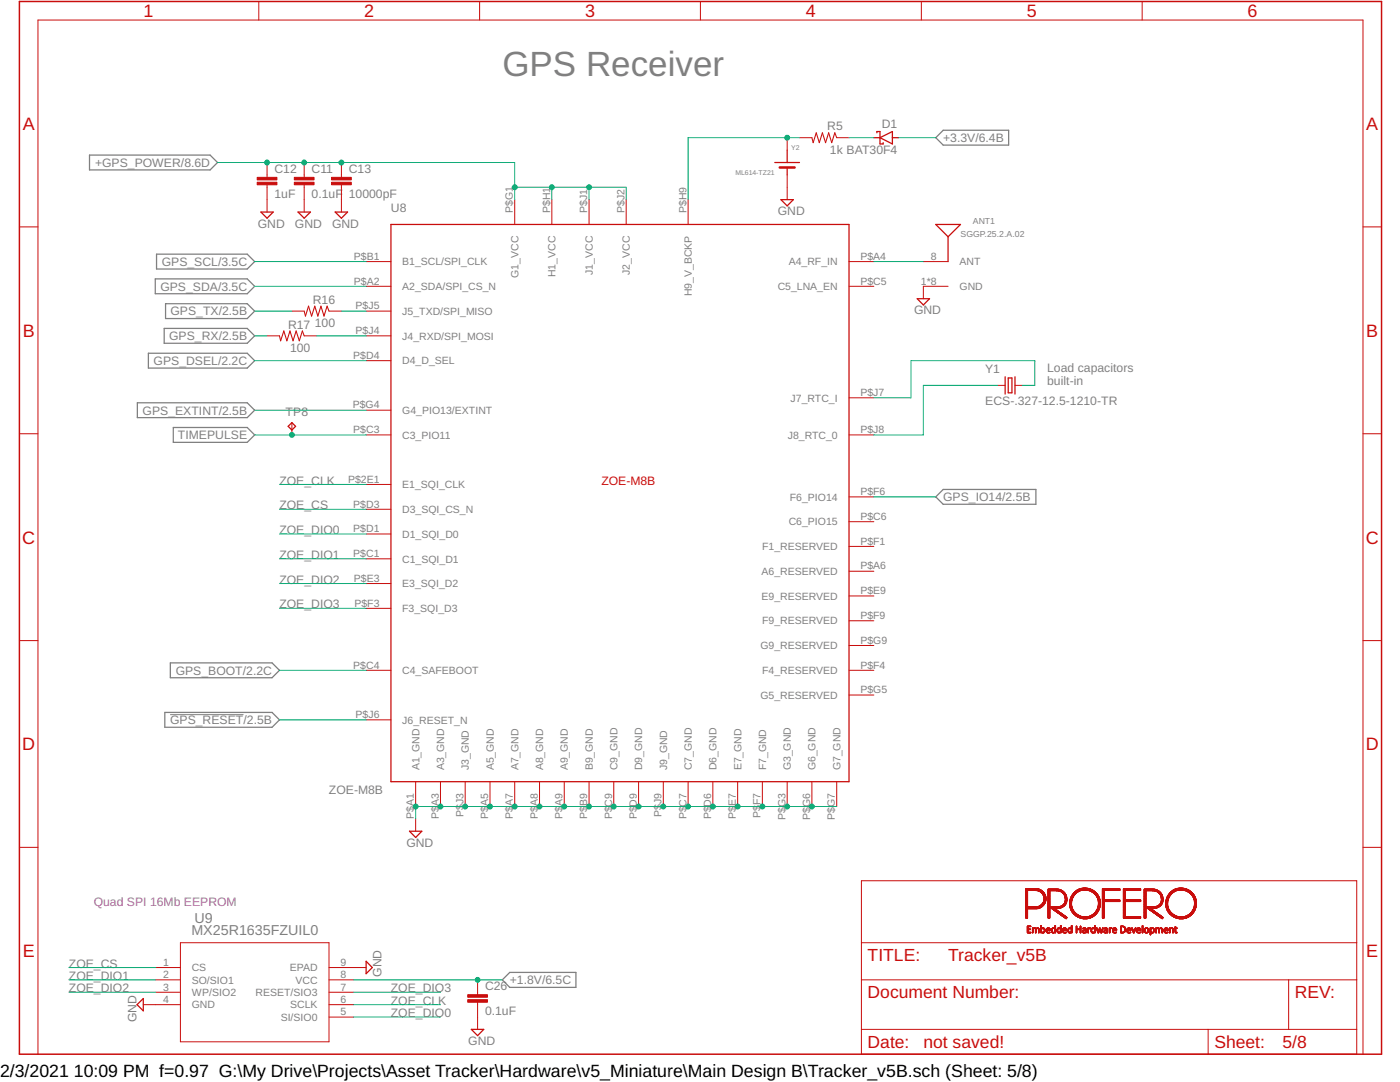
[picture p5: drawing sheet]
<svg xmlns="http://www.w3.org/2000/svg" width="279mm" height="216mm" viewBox="0 0 279 216" stroke-linecap="round" stroke-linejoin="round" font-family="sans-serif">
<defs><g id="words">
<text font-size="7" fill="#808080" x="100.3" y="15.1">GPS Receiver</text>
<g font-size="3.6" fill="#c90d0c">
<text x="28.6" y="3.4">1</text>
<text x="72.7" y="3.4">2</text>
<text x="116.8" y="3.4">3</text>
<text x="160.8" y="3.4">4</text>
<text x="204.9" y="3.4">5</text>
<text x="249" y="3.4">6</text>
<text x="4.5" y="25.9">A</text>
<text x="272.7" y="25.9">A</text>
<text x="4.5" y="67.2">B</text>
<text x="272.7" y="67.2">B</text>
<text x="4.4" y="108.5">C</text>
<text x="272.6" y="108.5">C</text>
<text x="4.4" y="149.7">D</text>
<text x="272.6" y="149.7">D</text>
<text x="4.5" y="191">E</text>
<text x="272.7" y="191">E</text>
</g>
<g font-size="3.5" fill="#c90d0c">
<text x="173.2" y="191.8">TITLE:</text>
<text x="189.2" y="191.8">Tracker_v5B</text>
<text x="173.2" y="199.2">Document Number:</text>
<text x="258.4" y="199.2">REV:</text>
<text x="173.2" y="209.1">Date:</text>
<text x="184.3" y="209.1">not saved!</text>
<text x="242.4" y="209.1">Sheet:</text>
<text x="255.9" y="209.1">5/8</text>
</g>
<g font-size="3.5">
<text x="0" y="214.9">2/3/2021</text>
<text x="14.7" y="214.9">10:09 PM f=0.97 G:\My Drive\Projects\Asset Tracker\Hardware\v5_Miniature\Main Design B\Tracker_v5B.sch (Sheet: 5/8)</text>
</g>
<g font-size="2.9" fill="#808080">
<text x="38.8" y="184.2">U9</text>
<text x="38.2" y="186.7">MX25R1635FZUIL0</text>
</g>
<g font-size="2.4" fill="#808080">
<text x="165.1" y="26">R5</text>
<text x="176" y="25.6">D1</text>
<text x="188.2" y="28.4">+3.3V/6.4B</text>
<text x="19" y="33.3">+GPS_POWER/8.6D</text>
<text x="54.8" y="34.5">C12</text>
<text x="62.2" y="34.5">C11</text>
<text x="69.6" y="34.5">C13</text>
<text x="165.6" y="30.7">1k BAT30F4</text>
<text x="54.8" y="39.5">1uF</text>
<text x="62.2" y="39.5">0.1uF</text>
<text x="69.6" y="39.5">10000pF</text>
<text x="51.4" y="45.4">GND</text>
<text x="58.9" y="45.4">GND</text>
<text x="66.3" y="45.4">GND</text>
<text x="78" y="42.3">U8</text>
<text x="155.2" y="42.9">GND</text>
<text x="32.3" y="53.1">GPS_SCL/3.5C</text>
<text x="32" y="58">GPS_SDA/3.5C</text>
<text x="34" y="63">GPS_TX/2.5B</text>
<text x="57.5" y="65.6">R17</text>
<text x="62.4" y="60.6">R16</text>
<text x="62.8" y="65.3">100</text>
<text x="182.4" y="62.7">GND</text>
<text x="33.8" y="67.9">GPS_RX/2.5B</text>
<text x="57.9" y="70.2">100</text>
<text x="30.7" y="72.8">GPS_DSEL/2.2C</text>
<text x="196.6" y="74.4">Y1</text>
<text x="209" y="74.3">Load capacitors</text>
<text x="209" y="76.9">built-in</text>
<text x="28.5" y="82.7">GPS_EXTINT/2.5B</text>
<text x="57" y="83.1">TP8</text>
<text x="196.6" y="80.9">ECS-.327-12.5-1210-TR</text>
<text x="35.5" y="87.7">TIMEPULSE</text>
<text x="55.8" y="96.7">ZOE_CLK</text>
<text x="55.8" y="101.6">ZOE_CS</text>
<text x="188.2" y="100">GPS_IO14/2.5B</text>
<text x="55.8" y="106.6">ZOE_DIO0</text>
<text x="55.8" y="111.5">ZOE_DIO1</text>
<text x="55.8" y="116.4">ZOE_DIO2</text>
<text x="55.8" y="121.4">ZOE_DIO3</text>
<text x="35.1" y="134.6">GPS_BOOT/2.2C</text>
<text x="33.9" y="144.5">GPS_RESET/2.5B</text>
<text x="65.7" y="158.5">ZOE-M8B</text>
<text x="81.1" y="169">GND</text>
<text x="13.8" y="193.1">ZOE_CS</text>
<text x="13.8" y="195.5">ZOE_DIO1</text>
<text x="13.8" y="198">ZOE_DIO2</text>
<text x="76.2" y="194.9" transform="rotate(-90 76.2 194.9)">GND</text>
<text x="78" y="198">ZOE_DIO3</text>
<text x="96.8" y="197.6">C26</text>
<text x="101.7" y="196.4">+1.8V/6.5C</text>
<text x="78" y="200.5">ZOE_CLK</text>
<text x="78" y="202.9">ZOE_DIO0</text>
<text x="96.8" y="202.6">0.1uF</text>
<text x="27.2" y="204" transform="rotate(-90 27.2 204)">GND</text>
<text x="93.5" y="208.5">GND</text>
</g>
<text font-size="2.4" fill="#c90d0c" x="120" y="96.7">ZOE-M8B</text>
<text font-size="2.4" fill="#8252c2" x="18.7" y="180.7">Quad SPI 16Mb EEPROM</text>
<g font-size="2.1" fill="#808080">
<text x="102.4" y="42.5" transform="rotate(-90 102.4 42.5)">P$G1</text>
<text x="109.8" y="42.5" transform="rotate(-90 109.8 42.5)">P$H1</text>
<text x="117.2" y="42.5" transform="rotate(-90 117.2 42.5)">P$J1</text>
<text x="124.6" y="42.5" transform="rotate(-90 124.6 42.5)">P$J2</text>
<text x="137" y="42.5" transform="rotate(-90 137 42.5)">P$H9</text>
<text x="70.6" y="51.8">P$B1</text>
<text x="80.3" y="52.9">B1_SCL/SPI_CLK</text>
<text x="157.4" y="52.9">A4_RF_IN</text>
<text x="171.7" y="51.8">P$A4</text>
<text x="185.8" y="51.8">8</text>
<text x="191.5" y="52.9">ANT</text>
<text x="70.6" y="56.8">P$A2</text>
<text x="80.3" y="57.9">A2_SDA/SPI_CS_N</text>
<text x="103.5" y="55.4" transform="rotate(-90 103.5 55.4)">G1_VCC</text>
<text x="110.9" y="55.3" transform="rotate(-90 110.9 55.3)">H1_VCC</text>
<text x="118.3" y="54.8" transform="rotate(-90 118.3 54.8)">J1_VCC</text>
<text x="125.7" y="54.8" transform="rotate(-90 125.7 54.8)">J2_VCC</text>
<text x="138.1" y="59.1" transform="rotate(-90 138.1 59.1)">H9_V_BCKP</text>
<text x="155.2" y="57.9">C5_LNA_EN</text>
<text x="171.7" y="56.8">P$C5</text>
<text x="183.8" y="56.8">1*8</text>
<text x="191.5" y="57.9">GND</text>
<text x="71" y="61.7">P$J5</text>
<text x="80.3" y="62.8">J5_TXD/SPI_MISO</text>
<text x="70.5" y="71.6">P$D4</text>
<text x="71" y="66.7">P$J4</text>
<text x="80.3" y="67.8">J4_RXD/SPI_MOSI</text>
<text x="80.3" y="72.7">D4_D_SEL</text>
<text x="70.4" y="81.5">P$G4</text>
<text x="80.3" y="82.6">G4_PIO13/EXTINT</text>
<text x="157.8" y="80.1">J7_RTC_I</text>
<text x="171.7" y="79">P$J7</text>
<text x="70.5" y="86.4">P$C3</text>
<text x="80.3" y="87.5">C3_PIO11</text>
<text x="157.2" y="87.5">J8_RTC_0</text>
<text x="171.7" y="86.4">P$J8</text>
<text x="69.5" y="96.3">P$2E1</text>
<text x="70.5" y="101.3">P$D3</text>
<text x="80.3" y="97.4">E1_SQI_CLK</text>
<text x="157.6" y="99.9">F6_PIO14</text>
<text x="171.7" y="98.8">P$F6</text>
<text x="70.5" y="106.2">P$D1</text>
<text x="80.3" y="102.4">D3_SQI_CS_N</text>
<text x="80.3" y="107.3">D1_SQI_D0</text>
<text x="157.4" y="104.8">C6_PIO15</text>
<text x="171.7" y="103.7">P$C6</text>
<text x="70.5" y="111.2">P$C1</text>
<text x="80.3" y="112.2">C1_SQI_D1</text>
<text x="152.1" y="109.8">F1_RESERVED</text>
<text x="171.7" y="108.7">P$F1</text>
<text x="171.7" y="113.6">P$A6</text>
<text x="70.6" y="116.1">P$E3</text>
<text x="80.3" y="117.2">E3_SQI_D2</text>
<text x="152" y="114.7">A6_RESERVED</text>
<text x="152" y="119.7">E9_RESERVED</text>
<text x="171.7" y="118.6">P$E9</text>
<text x="70.7" y="121">P$F3</text>
<text x="80.3" y="122.1">F3_SQI_D3</text>
<text x="152.1" y="124.6">F9_RESERVED</text>
<text x="171.7" y="123.5">P$F9</text>
<text x="151.8" y="129.5">G9_RESERVED</text>
<text x="171.7" y="128.5">P$G9</text>
<text x="70.5" y="133.4">P$C4</text>
<text x="80.3" y="134.5">C4_SAFEBOOT</text>
<text x="152.1" y="134.5">F4_RESERVED</text>
<text x="171.7" y="133.4">P$F4</text>
<text x="71" y="143.3">P$J6</text>
<text x="151.8" y="139.4">G5_RESERVED</text>
<text x="171.7" y="138.3">P$G5</text>
<text x="80.3" y="144.4">J6_RESET_N</text>
<text x="83.7" y="153.7" transform="rotate(-90 83.7 153.7)">A1_GND</text>
<text x="88.6" y="153.7" transform="rotate(-90 88.6 153.7)">A3_GND</text>
<text x="93.6" y="153.7" transform="rotate(-90 93.6 153.7)">J3_GND</text>
<text x="98.5" y="153.7" transform="rotate(-90 98.5 153.7)">A5_GND</text>
<text x="103.5" y="153.7" transform="rotate(-90 103.5 153.7)">A7_GND</text>
<text x="108.4" y="153.7" transform="rotate(-90 108.4 153.7)">A8_GND</text>
<text x="113.4" y="153.7" transform="rotate(-90 113.4 153.7)">A9_GND</text>
<text x="118.3" y="153.7" transform="rotate(-90 118.3 153.7)">B9_GND</text>
<text x="123.2" y="153.7" transform="rotate(-90 123.2 153.7)">C9_GND</text>
<text x="128.2" y="153.7" transform="rotate(-90 128.2 153.7)">D9_GND</text>
<text x="133.1" y="153.7" transform="rotate(-90 133.1 153.7)">J9_GND</text>
<text x="138.1" y="153.7" transform="rotate(-90 138.1 153.7)">C7_GND</text>
<text x="143" y="153.7" transform="rotate(-90 143 153.7)">D6_GND</text>
<text x="147.9" y="153.7" transform="rotate(-90 147.9 153.7)">E7_GND</text>
<text x="152.9" y="153.7" transform="rotate(-90 152.9 153.7)">F7_GND</text>
<text x="157.8" y="153.7" transform="rotate(-90 157.8 153.7)">G3_GND</text>
<text x="162.8" y="153.7" transform="rotate(-90 162.8 153.7)">G6_GND</text>
<text x="167.7" y="153.7" transform="rotate(-90 167.7 153.7)">G7_GND</text>
<text x="87.6" y="160.8" transform="rotate(-90 87.6 160.8)">A3</text>
<text x="92.5" y="160.5" transform="rotate(-90 92.5 160.5)">J3</text>
<text x="97.4" y="160.8" transform="rotate(-90 97.4 160.8)">A5</text>
<text x="102.4" y="160.8" transform="rotate(-90 102.4 160.8)">A7</text>
<text x="107.3" y="160.8" transform="rotate(-90 107.3 160.8)">A8</text>
<text x="112.3" y="160.8" transform="rotate(-90 112.3 160.8)">A9</text>
<text x="117.2" y="160.8" transform="rotate(-90 117.2 160.8)">B9</text>
<text x="122.1" y="160.9" transform="rotate(-90 122.1 160.9)">C9</text>
<text x="127.1" y="160.9" transform="rotate(-90 127.1 160.9)">D9</text>
<text x="132" y="160.5" transform="rotate(-90 132 160.5)">J9</text>
<text x="137" y="160.9" transform="rotate(-90 137 160.9)">C7</text>
<text x="141.9" y="160.9" transform="rotate(-90 141.9 160.9)">D6</text>
<text x="146.9" y="160.8" transform="rotate(-90 146.9 160.8)">E7</text>
<text x="151.8" y="160.7" transform="rotate(-90 151.8 160.7)">F7</text>
<text x="82.6" y="163.4" transform="rotate(-90 82.6 163.4)">P$A1</text>
<text x="87.6" y="163.4" transform="rotate(-90 87.6 163.4)">P$</text>
<text x="92.5" y="163" transform="rotate(-90 92.5 163)">P$</text>
<text x="97.4" y="163.4" transform="rotate(-90 97.4 163.4)">P$</text>
<text x="102.4" y="163.4" transform="rotate(-90 102.4 163.4)">P$</text>
<text x="107.3" y="163.4" transform="rotate(-90 107.3 163.4)">P$</text>
<text x="112.3" y="163.4" transform="rotate(-90 112.3 163.4)">P$</text>
<text x="117.2" y="163.4" transform="rotate(-90 117.2 163.4)">P$</text>
<text x="122.1" y="163.5" transform="rotate(-90 122.1 163.5)">P$</text>
<text x="127.1" y="163.5" transform="rotate(-90 127.1 163.5)">P$</text>
<text x="132" y="163" transform="rotate(-90 132 163)">P$</text>
<text x="137" y="163.5" transform="rotate(-90 137 163.5)">P$</text>
<text x="141.9" y="163.5" transform="rotate(-90 141.9 163.5)">P$</text>
<text x="146.9" y="163.4" transform="rotate(-90 146.9 163.4)">P$</text>
<text x="151.8" y="163.3" transform="rotate(-90 151.8 163.3)">P$</text>
<text x="156.7" y="163.6" transform="rotate(-90 156.7 163.6)">P$G3</text>
<text x="161.7" y="163.6" transform="rotate(-90 161.7 163.6)">P$G6</text>
<text x="166.6" y="163.6" transform="rotate(-90 166.6 163.6)">P$G7</text>
<text x="32.6" y="192.7">1</text>
<text x="32.6" y="195.2">2</text>
<text x="32.6" y="197.7">3</text>
<text x="38.3" y="193.8">CS</text>
<text x="38.3" y="196.3">SO/SIO1</text>
<text x="57.8" y="193.8">EPAD</text>
<text x="59" y="196.3">VCC</text>
<text x="67.9" y="197.7">7</text>
<text x="67.9" y="195.2">8</text>
<text x="67.9" y="192.7">9</text>
<text x="32.6" y="200.1">4</text>
<text x="38.3" y="198.7">WP/SIO2</text>
<text x="38.3" y="201.2">GND</text>
<text x="51" y="198.7">RESET/SIO3</text>
<text x="56" y="203.7">SI/SIO0</text>
<text x="57.9" y="201.2">SCLK</text>
<text x="67.9" y="202.6">5</text>
<text x="67.9" y="200.1">6</text>
</g>
<g font-size="1.7" fill="#808080">
<text x="191.7" y="47.3">SGGP.25.2.A.02</text>
<text x="194.2" y="44.8">ANT1</text>
</g>
<g font-size="1.4" fill="#808080">
<text x="157.9" y="30">Y2</text>
<text x="146.8" y="34.9">ML614-TZ21</text>
</g>
</g></defs>
<g fill="none" stroke="#808080" stroke-width=".25">
<path d="M17.9 30.9h24l1.5 1.5-1.5 1.5h-24zM188.2 26h13.1v3h-13.1l-1.4-1.5zM31 55.6h18.3l1.5 1.5-1.5 1.5h-18.3zM31.2 50.7h18.1l1.5 1.5-1.5 1.5h-18.1zM29.6 70.5h19.7l1.5 1.5-1.5 1.4h-19.7zM32.8 65.5h16.5l1.5 1.5-1.5 1.5h-16.5zM33 60.6h16.3l1.5 1.5-1.5 1.5h-16.3zM27.4 80.4h21.9l1.5 1.5-1.5 1.4h-21.9zM34.6 85.3h14.7l1.5 1.5-1.5 1.5h-14.7zM186.8 99.1l1.4-1.4h18.5v2.9h-18.5zM34 132.3h20.3l1.5 1.5-1.5 1.4h-20.3zM32.9 142.2h21.4l1.5 1.4-1.5 1.5h-21.4z"/>
<path d="M100.2 195.5l1.5-1.5h13.2v3h-13.2z"/>
</g>
<path d="M34 142.6h14.6" fill="none" stroke="#808080" stroke-width=".2"/>
<path d="M3.9 .3h271.8v210.1h-271.8z" fill="none" stroke="#c90d0c" stroke-width=".3"/>
<g fill="none" stroke="#c90d0c" stroke-width=".2">
<path d="M51.6 .3v3.7M95.7 .3v3.7M139.8 .3v3.7M183.9 .3v3.7M227.9 .3v3.7M53.3 32.4v3M53.3 36.9v5.4M60.7 32.4v3M60.7 36.9v5.4M68.1 32.4v3M68.1 36.9v5.4M102.7 39.8v5"/>
<path d="M110.1 39.8v5M117.6 39.8v5M125 39.8v5M137.3 39.8v5M157.1 27.5v2.5M157.1 34.9v4.9M159.6 27.5h2.4M167 27.5h2.4M3.9 45.3h3.7M73.1 52.2h4.9M73.1 57.1h4.9M169.4 52.2h5"/>
<path d="M169.4 57.1h5M184.3 52.2h4.9M189.2 57.1h-4.9v2.5M272 45.3h3.7M53.3 67h2.5M58.3 62.1h2.4M60.7 67h2.5M65.7 62.1h2.4M73.1 62.1h4.9M73.1 67h4.9M73.1 72h4.9M169.4 79.4h5"/>
<path d="M199.1 76.9h1.5M202.6 76.9h1.4M3.9 86.6h3.7M58.3 84.3v2.5M73.1 81.9h4.9M73.1 86.8h4.9M73.1 96.7h4.9M169.4 86.8h5M169.4 99.1h5M272 86.6h3.7M73.1 101.6h4.9M73.1 106.6h4.9"/>
<path d="M73.1 111.5h4.9M73.1 116.4h4.9M169.4 104.1h5M169.4 109h5M169.4 114h5M169.4 118.9h5M3.9 127.8h3.7M73.1 121.4h4.9M73.1 133.8h4.9M169.4 133.8h5M169.4 128.8h5M169.4 138.7h5"/>
<path d="M169.4 123.9h5M272 127.8h3.7M73.1 143.6h4.9M83 156v4.9M87.9 156v4.9M92.8 156v4.9M97.8 156v4.9M102.7 156v4.9M107.7 156v4.9M112.6 156v4.9M117.6 156v4.9M122.5 156v4.9"/>
<path d="M127.4 156v4.9M132.4 156v4.9M137.3 156v4.9M142.3 156v4.9M147.2 156v4.9M152.1 156v4.9M157.1 156v4.9M162 156v4.9M167 156v4.9M3.9 169.1h3.7M83 163.4v2.5M171.9 175.7h98.9v34.7h-98.9z"/>
<path d="M272 169.1h3.7M31.1 195.5h4.9M31.1 193.1h4.9M31.1 198h4.9M36 188.1h29.7v19.8h-29.7zM65.7 195.5h4.9M65.7 193.1h7.4M65.7 198h4.9M95.3 195.5v3M95.3 200v5.4M171.9 195.5h98.9M171.9 188.1h98.9"/>
<path d="M257.2 195.5v9.9M7.6 210.4v-206.4h264.4v206.4M28.6 200.5h7.4M65.7 200.5h4.9M65.7 202.9h4.9M171.9 205.4h98.9M241.1 205.4v5"/>
</g>
<g fill="#c90d0c" stroke="#c90d0c" stroke-width=".2">
<path d="M229.5 186.4l.2 .1z"/>
<path d="M229.5 186.3l.2 .1z"/>
<path d="M229.5 186.2l.2 .1z"/>
<path d="M205.1 186.1l.6 .1z"/>
<path d="M206 186.1l.2 .1z"/>
<path d="M206.6 186.1l.2 .1z"/>
<path d="M207.3 186.1l.1 .1z"/>
<path d="M207.7 186.1l.1 .1z"/>
<path d="M208 186.1l.3 .1z"/>
<path d="M209 186.1l.4 .1z"/>
<path d="M210 186.1l.4 .1z"/>
<path d="M210.5 186.1l.2 .1z"/>
<path d="M211.2 186.1l.2 .1z"/>
<path d="M212.3 186.1l.4 .1z"/>
<path d="M213.4 186.1l.2 .1z"/>
<path d="M214.8 186.1l.1 .1z"/>
<path d="M215.6 186.1l.1 .1z"/>
<path d="M216.2 186.1l.3 .1z"/>
<path d="M217.1 186.1l.1 .1z"/>
<path d="M217.9 186.1l.4 .1z"/>
<path d="M218.4 186.1l.2 .1z"/>
<path d="M219.1 186.1l.2 .1z"/>
<path d="M219.7 186.1l.2 .1z"/>
<path d="M220.5 186.1l.2 .1z"/>
<path d="M220.9 186.1l.1 .1z"/>
<path d="M222.3 186.1l.4 .1z"/>
<path d="M223.7 186.1l.3 .1z"/>
<path d="M225.1 186.1l.4 .1z"/>
<path d="M226.2 186.1l.2 .1z"/>
<path d="M227.1 186.1l.4 .1z"/>
<path d="M228 186.1l.1 .1z"/>
<path d="M228.6 186.1l.4 .1z"/>
<path d="M229.5 186.1l.2 .1z"/>
<path d="M229.8 186.1l.3 .1z"/>
<path d="M230.7 186.1l.1 .1z"/>
<path d="M231.2 186.1l.2 .1z"/>
<path d="M231.9 186.1l.1 .1z"/>
<path d="M232.6 186.1l.4 .1z"/>
<path d="M233.4 186.1l.1 .1z"/>
<path d="M234.7 186.1l.2 .1z"/>
<path d="M205 186l.2 .1z"/>
<path d="M206 186l.2 .1z"/>
<path d="M206.6 186l.2 .1z"/>
<path d="M207.3 186l.1 .1z"/>
<path d="M207.7 186l.1 .1z"/>
<path d="M207.9 186l.1 .1z"/>
<path d="M208.3 186l.1 .1z"/>
<path d="M208.9 186l.2 .1z"/>
<path d="M209.4 186l.2 .1z"/>
<path d="M210 186l.1 .1z"/>
<path d="M210.3 186l.2 .1z"/>
<path d="M210.5 186l.2 .1z"/>
<path d="M211 186l.2 .1z"/>
<path d="M211.5 186l.1 .1z"/>
<path d="M212.2 186l.1 .1z"/>
<path d="M212.7 186l.1 .1z"/>
<path d="M213.2 186l.2 .1z"/>
<path d="M213.7 186l.1 .1z"/>
<path d="M214.8 186l.1 .1z"/>
<path d="M215.6 186l.1 .1z"/>
<path d="M216.1 186l.1 .1z"/>
<path d="M216.5 186l.2 .1z"/>
<path d="M217.1 186l.1 .1z"/>
<path d="M217.8 186l.2 .1z"/>
<path d="M218.2 186l.2 .1z"/>
<path d="M218.4 186l.2 .1z"/>
<path d="M219.1 186l.2 .1z"/>
<path d="M219.7 186l.2 .1z"/>
<path d="M220.4 186l.1 .1z"/>
<path d="M220.8 186l.2 .1z"/>
<path d="M221.4 186l.1 .1z"/>
<path d="M222.1 186l.2 .1z"/>
<path d="M222.7 186l.1 .1z"/>
<path d="M223.6 186l.2 .1z"/>
<path d="M224.1 186l.3 .1z"/>
<path d="M225 186l.2 .1z"/>
<path d="M225.5 186l.2 .1z"/>
<path d="M226.2 186l.2 .1z"/>
<path d="M226.9 186l.3 .1z"/>
<path d="M227.5 186l.1 .1z"/>
<path d="M228 186l.1 .1z"/>
<path d="M228.5 186l.1 .1z"/>
<path d="M229 186l.2 .1z"/>
<path d="M229.5 186l.2 .1z"/>
<path d="M229.7 186l.1 .1z"/>
<path d="M230.1 186l.1 .1z"/>
<path d="M230.7 186l.1 .1z"/>
<path d="M231.2 186l.2 .1z"/>
<path d="M231.9 186l.1 .1z"/>
<path d="M232.4 186l.2 .1z"/>
<path d="M232.9 186l.2 .1z"/>
<path d="M233.4 186l.1 .1z"/>
<path d="M234 186l.2 .1z"/>
<path d="M234.5 186l.2 .1z"/>
<path d="M205 185.9h.2z"/>
<path d="M206 185.9h.2z"/>
<path d="M206.6 185.9h.2z"/>
<path d="M207.3 185.9h.1z"/>
<path d="M207.7 185.9h.2z"/>
<path d="M208.4 185.9h.1z"/>
<path d="M208.8 185.9h.2z"/>
<path d="M209.9 185.9h.1z"/>
<path d="M210.5 185.9h.2z"/>
<path d="M211 185.9h.1z"/>
<path d="M211.6 185.9h.2z"/>
<path d="M212.1 185.9h.1z"/>
<path d="M213.1 185.9h.2z"/>
<path d="M213.7 185.9h.3z"/>
<path d="M214.8 185.9h.1z"/>
<path d="M215.6 185.9h.1z"/>
<path d="M216 185.9h.2z"/>
<path d="M216.6 185.9h.1z"/>
<path d="M217.1 185.9h.1z"/>
<path d="M217.8 185.9h.1z"/>
<path d="M218.4 185.9h.2z"/>
<path d="M219 185.9h.2z"/>
<path d="M219.6 185.9h.2z"/>
<path d="M220.3 185.9h.2z"/>
<path d="M220.9 185.9h.1z"/>
<path d="M221.4 185.9h.1z"/>
<path d="M222.1 185.9h.1z"/>
<path d="M223.6 185.9h.2z"/>
<path d="M224.3 185.9h.2z"/>
<path d="M224.9 185.9h.2z"/>
<path d="M226.1 185.9h.2z"/>
<path d="M226.3 185.9h.1z"/>
<path d="M226.9 185.9h.1z"/>
<path d="M228 185.9h.1z"/>
<path d="M228.4 185.9h.2z"/>
<path d="M229.1 185.9h.1z"/>
<path d="M229.5 185.9h.2z"/>
<path d="M230.1 185.9h.2z"/>
<path d="M230.7 185.9h.1z"/>
<path d="M231.2 185.9h.2z"/>
<path d="M231.9 185.9h.1z"/>
<path d="M232.3 185.9h.2z"/>
<path d="M233.4 185.9h.1z"/>
<path d="M234 185.9h.2z"/>
<path d="M234.5 185.9h.2z"/>
<path d="M205 185.8l.2 .1z"/>
<path d="M206 185.8l.2 .1z"/>
<path d="M206.6 185.8l.2 .1z"/>
<path d="M207.3 185.8l.1 .1z"/>
<path d="M207.7 185.8l.1 .1z"/>
<path d="M208.4 185.8l.1 .1z"/>
<path d="M208.8 185.8l.1 .1z"/>
<path d="M209.8 185.8l.2 .1z"/>
<path d="M210.5 185.8l.2 .1z"/>
<path d="M211 185.8l.1 .1z"/>
<path d="M211.6 185.8l.2 .1z"/>
<path d="M212.1 185.8l.1 .1z"/>
<path d="M213.1 185.8l.2 .1z"/>
<path d="M213.8 185.8l.2 .1z"/>
<path d="M214.8 185.8l.1 .1z"/>
<path d="M215.6 185.8l.1 .1z"/>
<path d="M216 185.8l.2 .1z"/>
<path d="M216.6 185.8l.1 .1z"/>
<path d="M217.1 185.8l.1 .1z"/>
<path d="M217.7 185.8l.2 .1z"/>
<path d="M218.4 185.8l.2 .1z"/>
<path d="M219 185.8l.2 .1z"/>
<path d="M219.2 185.8l.2 .1z"/>
<path d="M219.6 185.8l.2 .1z"/>
<path d="M219.8 185.8l.1 .1z"/>
<path d="M220.3 185.8l.2 .1z"/>
<path d="M220.9 185.8l.1 .1z"/>
<path d="M221.4 185.8l.1 .1z"/>
<path d="M222 185.8l.2 .1z"/>
<path d="M223.6 185.8l.2 .1z"/>
<path d="M224.4 185.8l.2 .1z"/>
<path d="M224.9 185.8l.1 .1z"/>
<path d="M226.1 185.8l.1 .1z"/>
<path d="M226.4 185.8l.1 .1z"/>
<path d="M226.8 185.8l.2 .1z"/>
<path d="M228 185.8l.1 .1z"/>
<path d="M228.4 185.8l.1 .1z"/>
<path d="M229.1 185.8l.1 .1z"/>
<path d="M229.5 185.8l.2 .1z"/>
<path d="M230.2 185.8l.1 .1z"/>
<path d="M230.7 185.8l.1 .1z"/>
<path d="M231.2 185.8l.2 .1z"/>
<path d="M231.9 185.8l.1 .1z"/>
<path d="M232.3 185.8l.2 .1z"/>
<path d="M233.4 185.8l.1 .1z"/>
<path d="M234 185.8l.2 .1z"/>
<path d="M234.5 185.8l.1 .1z"/>
<path d="M205 185.7l.2 .1z"/>
<path d="M206 185.7l.2 .1z"/>
<path d="M206.6 185.7l.2 .1z"/>
<path d="M207.3 185.7l.1 .1z"/>
<path d="M207.7 185.7l.1 .1z"/>
<path d="M208.4 185.7l.1 .1z"/>
<path d="M208.7 185.7l.2 .1z"/>
<path d="M209.8 185.7l.2 .1z"/>
<path d="M210.5 185.7l.2 .1z"/>
<path d="M210.9 185.7l.2 .1z"/>
<path d="M211.6 185.7l.2 .1z"/>
<path d="M212.1 185.7l.1 .1z"/>
<path d="M213.1 185.7l.2 .1z"/>
<path d="M213.8 185.7l.2 .1z"/>
<path d="M214.8 185.7l.1 .1z"/>
<path d="M215.6 185.7l.1 .1z"/>
<path d="M216.1 185.7l.1 .1z"/>
<path d="M216.6 185.7l.1 .1z"/>
<path d="M217.1 185.7l.1 .1z"/>
<path d="M217.7 185.7l.2 .1z"/>
<path d="M218.4 185.7l.2 .1z"/>
<path d="M219 185.7l.1 .1z"/>
<path d="M219.3 185.7l.1 .1z"/>
<path d="M219.6 185.7l.1 .1z"/>
<path d="M219.9 185.7l.1 .1z"/>
<path d="M220.3 185.7l.2 .1z"/>
<path d="M220.9 185.7l.1 .1z"/>
<path d="M221.4 185.7l.1 .1z"/>
<path d="M222 185.7l.2 .1z"/>
<path d="M223.6 185.7l.2 .1z"/>
<path d="M224.5 185.7l.1 .1z"/>
<path d="M224.9 185.7l.1 .1z"/>
<path d="M226.1 185.7l.1 .1z"/>
<path d="M226.4 185.7l.1 .1z"/>
<path d="M226.8 185.7l.2 .1z"/>
<path d="M228 185.7l.1 .1z"/>
<path d="M228.4 185.7l.1 .1z"/>
<path d="M229.1 185.7l.1 .1z"/>
<path d="M229.5 185.7l.2 .1z"/>
<path d="M230.2 185.7l.2 .1z"/>
<path d="M230.7 185.7l.1 .1z"/>
<path d="M231.2 185.7l.2 .1z"/>
<path d="M231.9 185.7l.1 .1z"/>
<path d="M232.3 185.7l.1 .1z"/>
<path d="M233.4 185.7l.1 .1z"/>
<path d="M234 185.7l.2 .1z"/>
<path d="M234.5 185.7l.1 .1z"/>
<path d="M205 185.6l.2 .1z"/>
<path d="M206 185.6l.2 .1z"/>
<path d="M206.6 185.6l.2 .1z"/>
<path d="M207.3 185.6l.1 .1z"/>
<path d="M207.7 185.6l.1 .1z"/>
<path d="M208.4 185.6l.1 .1z"/>
<path d="M208.8 185.6l.8 .1z"/>
<path d="M209.8 185.6l.2 .1z"/>
<path d="M210.5 185.6l.2 .1z"/>
<path d="M210.9 185.6l.2 .1z"/>
<path d="M211.6 185.6l.2 .1z"/>
<path d="M212.1 185.6l.8 .1z"/>
<path d="M213.1 185.6l.1 .1z"/>
<path d="M213.8 185.6l.2 .1z"/>
<path d="M214.8 185.6l.1 .1z"/>
<path d="M215.6 185.6l.1 .1z"/>
<path d="M216.2 185.6l.5 .1z"/>
<path d="M217.1 185.6l.1 .1z"/>
<path d="M217.7 185.6l.2 .1z"/>
<path d="M218.4 185.6l.2 .1z"/>
<path d="M218.9 185.6l.2 .1z"/>
<path d="M219.3 185.6l.1 .1z"/>
<path d="M219.9 185.6l.1 .1z"/>
<path d="M220.5 185.6l.5 .1z"/>
<path d="M221.4 185.6l.1 .1z"/>
<path d="M222.1 185.6l.8 .1z"/>
<path d="M223.6 185.6l.2 .1z"/>
<path d="M224.5 185.6l.2 .1z"/>
<path d="M224.9 185.6l.8 .1z"/>
<path d="M226 185.6l.2 .1z"/>
<path d="M226.4 185.6l.1 .1z"/>
<path d="M226.8 185.6l.8 .1z"/>
<path d="M228 185.6l.1 .1z"/>
<path d="M228.4 185.6l.1 .1z"/>
<path d="M229.1 185.6l.2 .1z"/>
<path d="M229.5 185.6l.2 .1z"/>
<path d="M230.3 185.6l.1 .1z"/>
<path d="M230.7 185.6l.1 .1z"/>
<path d="M231.2 185.6l.2 .1z"/>
<path d="M231.9 185.6l.1 .1z"/>
<path d="M232.3 185.6l.8 .1z"/>
<path d="M233.4 185.6l.1 .1z"/>
<path d="M234 185.6l.2 .1z"/>
<path d="M234.5 185.6l.1 .1z"/>
<path d="M205 185.5l.2 .1z"/>
<path d="M206 185.5l.2 .1z"/>
<path d="M206.6 185.5l.2 .1z"/>
<path d="M207.3 185.5l.1 .1z"/>
<path d="M207.7 185.5l.1 .1z"/>
<path d="M208.4 185.5l.1 .1z"/>
<path d="M208.7 185.5l.2 .1z"/>
<path d="M209.5 185.5l.1 .1z"/>
<path d="M209.8 185.5l.2 .1z"/>
<path d="M210.5 185.5l.2 .1z"/>
<path d="M210.9 185.5l.2 .1z"/>
<path d="M211.6 185.5l.2 .1z"/>
<path d="M212.1 185.5l.1 .1z"/>
<path d="M212.7 185.5l.2 .1z"/>
<path d="M213.1 185.5l.2 .1z"/>
<path d="M213.8 185.5l.2 .1z"/>
<path d="M214.8 185.5l.1 .1z"/>
<path d="M215.6 185.5l.1 .1z"/>
<path d="M216.6 185.5l.1 .1z"/>
<path d="M217.1 185.5l.1 .1z"/>
<path d="M217.7 185.5l.2 .1z"/>
<path d="M218.4 185.5l.2 .1z"/>
<path d="M218.9 185.5l.2 .1z"/>
<path d="M219.5 185.5l.1 .1z"/>
<path d="M219.9 185.5l.1 .1z"/>
<path d="M220.9 185.5l.1 .1z"/>
<path d="M221.4 185.5l.1 .1z"/>
<path d="M222 185.5l.2 .1z"/>
<path d="M222.7 185.5l.2 .1z"/>
<path d="M223.6 185.5l.2 .1z"/>
<path d="M224.5 185.5l.1 .1z"/>
<path d="M224.9 185.5l.1 .1z"/>
<path d="M225.6 185.5l.1 .1z"/>
<path d="M226 185.5l.1 .1z"/>
<path d="M226.4 185.5l.2 .1z"/>
<path d="M226.8 185.5l.2 .1z"/>
<path d="M227.5 185.5l.2 .1z"/>
<path d="M228 185.5l.1 .1z"/>
<path d="M228.4 185.5l.1 .1z"/>
<path d="M229.1 185.5l.1 .1z"/>
<path d="M229.5 185.5l.2 .1z"/>
<path d="M230.2 185.5l.2 .1z"/>
<path d="M230.7 185.5l.1 .1z"/>
<path d="M231.2 185.5l.2 .1z"/>
<path d="M231.9 185.5l.1 .1z"/>
<path d="M232.3 185.5l.1 .1z"/>
<path d="M233 185.5l.2 .1z"/>
<path d="M233.4 185.5l.1 .1z"/>
<path d="M234 185.5l.2 .1z"/>
<path d="M234.5 185.5l.1 .1z"/>
<path d="M205 185.4l.7 .1z"/>
<path d="M206 185.4l.2 .1z"/>
<path d="M206.6 185.4l.2 .1z"/>
<path d="M207.2 185.4l.2 .1z"/>
<path d="M207.7 185.4l.1 .1z"/>
<path d="M208.4 185.4l.1 .1z"/>
<path d="M208.8 185.4l.1 .1z"/>
<path d="M209.4 185.4l.2 .1z"/>
<path d="M209.8 185.4l.2 .1z"/>
<path d="M210.5 185.4l.2 .1z"/>
<path d="M211 185.4l.1 .1z"/>
<path d="M211.6 185.4l.2 .1z"/>
<path d="M212 185.4l.2 .1z"/>
<path d="M212.7 185.4l.2 .1z"/>
<path d="M213.1 185.4l.2 .1z"/>
<path d="M213.8 185.4l.2 .1z"/>
<path d="M214.8 185.4l.9 .1z"/>
<path d="M216.6 185.4l.1 .1z"/>
<path d="M217.1 185.4l.2 .1z"/>
<path d="M217.7 185.4l.2 .1z"/>
<path d="M218.4 185.4l.2 .1z"/>
<path d="M218.9 185.4l.1 .1z"/>
<path d="M219.3 185.4l.2 .1z"/>
<path d="M219.5 185.4l.1 .1z"/>
<path d="M220 185.4l.1 .1z"/>
<path d="M220.9 185.4l.1 .1z"/>
<path d="M221.4 185.4l.2 .1z"/>
<path d="M222 185.4l.2 .1z"/>
<path d="M222.7 185.4l.2 .1z"/>
<path d="M223.6 185.4l.2 .1z"/>
<path d="M224.5 185.4l.1 .1z"/>
<path d="M224.9 185.4l.1 .1z"/>
<path d="M225.6 185.4l.1 .1z"/>
<path d="M226 185.4l.1 .1z"/>
<path d="M226.5 185.4l.1 .1z"/>
<path d="M226.8 185.4l.2 .1z"/>
<path d="M227.5 185.4l.2 .1z"/>
<path d="M228 185.4l.1 .1z"/>
<path d="M228.4 185.4l.1 .1z"/>
<path d="M229.1 185.4l.2 .1z"/>
<path d="M229.5 185.4l.2 .1z"/>
<path d="M230.2 185.4l.1 .1z"/>
<path d="M230.7 185.4l.1 .1z"/>
<path d="M231.2 185.4l.2 .1z"/>
<path d="M231.9 185.4l.1 .1z"/>
<path d="M232.3 185.4l.2 .1z"/>
<path d="M233 185.4l.1 .1z"/>
<path d="M233.4 185.4l.2 .1z"/>
<path d="M234 185.4l.1 .1z"/>
<path d="M234.5 185.4l.1 .1z"/>
<path d="M205 185.3l.2 .1z"/>
<path d="M206 185.3l.2 .1z"/>
<path d="M206.6 185.3l.3 .1z"/>
<path d="M207.2 185.3l.1 .1z"/>
<path d="M207.7 185.3l.2 .1z"/>
<path d="M208.4 185.3l.1 .1z"/>
<path d="M208.9 185.3l.1 .1z"/>
<path d="M209.4 185.3l.2 .1z"/>
<path d="M209.9 185.3l.2 .1z"/>
<path d="M210.4 185.3l.3 .1z"/>
<path d="M211 185.3l.2 .1z"/>
<path d="M211.6 185.3l.2 .1z"/>
<path d="M212.1 185.3l.2 .1z"/>
<path d="M212.7 185.3l.1 .1z"/>
<path d="M213.2 185.3l.1 .1z"/>
<path d="M213.7 185.3l.2 .1z"/>
<path d="M214.8 185.3l.1 .1z"/>
<path d="M215.6 185.3l.1 .1z"/>
<path d="M216.6 185.3l.1 .1z"/>
<path d="M217.1 185.3l.2 .1z"/>
<path d="M217.8 185.3l.2 .1z"/>
<path d="M218.4 185.3l.2 .1z"/>
<path d="M218.8 185.3l.2 .1z"/>
<path d="M219.4 185.3l.2 .1z"/>
<path d="M220 185.3l.1 .1z"/>
<path d="M220.9 185.3l.1 .1z"/>
<path d="M221.4 185.3l.2 .1z"/>
<path d="M222.1 185.3l.2 .1z"/>
<path d="M222.7 185.3l.1 .1z"/>
<path d="M223.6 185.3l.2 .1z"/>
<path d="M224.5 185.3l.1 .1z"/>
<path d="M225 185.3l.1 .1z"/>
<path d="M225.5 185.3l.2 .1z"/>
<path d="M225.9 185.3l.1 .1z"/>
<path d="M226.5 185.3l.2 .1z"/>
<path d="M226.9 185.3l.2 .1z"/>
<path d="M227.5 185.3l.1 .1z"/>
<path d="M228 185.3l.1 .1z"/>
<path d="M228.4 185.3l.2 .1z"/>
<path d="M229 185.3l.2 .1z"/>
<path d="M229.5 185.3l.3 .1z"/>
<path d="M230.1 185.3l.2 .1z"/>
<path d="M230.7 185.3l.2 .1z"/>
<path d="M231.2 185.3l.3 .1z"/>
<path d="M231.8 185.3l.2 .1z"/>
<path d="M232.4 185.3l.1 .1z"/>
<path d="M232.9 185.3l.2 .1z"/>
<path d="M233.4 185.3l.2 .1z"/>
<path d="M234 185.3l.1 .1z"/>
<path d="M234.5 185.3l.1 .1z"/>
<path d="M205 185.2l.2 .1z"/>
<path d="M206 185.2l.2 .1z"/>
<path d="M206.2 185.2l.2 .1z"/>
<path d="M206.5 185.2l.2 .1z"/>
<path d="M206.8 185.2l.2 .1z"/>
<path d="M207.1 185.2l.2 .1z"/>
<path d="M207.7 185.2l.1 .1z"/>
<path d="M207.9 185.2l.2 .1z"/>
<path d="M208.2 185.2l.2 .1z"/>
<path d="M208.9 185.2l.3 .1z"/>
<path d="M209.3 185.2l.2 .1z"/>
<path d="M210 185.2l.2 .1z"/>
<path d="M210.3 185.2l.2 .1z"/>
<path d="M210.5 185.2l.2 .1z"/>
<path d="M211.1 185.2l.2 .1z"/>
<path d="M211.4 185.2l.2 .1z"/>
<path d="M211.6 185.2l.2 .1z"/>
<path d="M212.2 185.2l.2 .1z"/>
<path d="M212.6 185.2l.2 .1z"/>
<path d="M213.3 185.2l.2 .1z"/>
<path d="M213.6 185.2l.2 .1z"/>
<path d="M213.8 185.2l.2 .1z"/>
<path d="M214.8 185.2l.1 .1z"/>
<path d="M215.6 185.2l.1 .1z"/>
<path d="M216.1 185.2l.2 .1z"/>
<path d="M216.5 185.2l.2 .1z"/>
<path d="M217.1 185.2l.1 .1z"/>
<path d="M217.3 185.2l.3 .1z"/>
<path d="M217.9 185.2l.2 .1z"/>
<path d="M218.2 185.2l.2 .1z"/>
<path d="M218.4 185.2l.2 .1z"/>
<path d="M218.8 185.2l.2 .1z"/>
<path d="M219.4 185.2l.2 .1z"/>
<path d="M220 185.2l.2 .1z"/>
<path d="M220.4 185.2l.2 .1z"/>
<path d="M220.7 185.2l.2 .1z"/>
<path d="M221.6 185.2l.3 .1z"/>
<path d="M222.2 185.2l.2 .1z"/>
<path d="M222.5 185.2l.3 .1z"/>
<path d="M223.6 185.2l.2 .1z"/>
<path d="M224.5 185.2l.1 .1z"/>
<path d="M225 185.2l.3 .1z"/>
<path d="M225.4 185.2l.2 .1z"/>
<path d="M225.8 185.2l.2 .1z"/>
<path d="M226.5 185.2l.2 .1z"/>
<path d="M227 185.2l.2 .1z"/>
<path d="M227.3 185.2l.3 .1z"/>
<path d="M228 185.2l.1 .1z"/>
<path d="M228.5 185.2l.2 .1z"/>
<path d="M228.9 185.2l.2 .1z"/>
<path d="M229.8 185.2l.1 .1z"/>
<path d="M230 185.2l.2 .1z"/>
<path d="M230.7 185.2l.1 .1z"/>
<path d="M230.8 185.2l.2 .1z"/>
<path d="M231.1 185.2l.2 .1z"/>
<path d="M231.4 185.2l.2 .1z"/>
<path d="M231.7 185.2l.2 .1z"/>
<path d="M232.4 185.2l.3 .1z"/>
<path d="M232.8 185.2l.2 .1z"/>
<path d="M233.6 185.2l.2 .1z"/>
<path d="M233.9 185.2l.2 .1z"/>
<path d="M234.4 185.2l.5 .1z"/>
<path d="M205 185.1l.2 .1z"/>
<path d="M207.7 185.1l.1 .1z"/>
<path d="M210.5 185.1l.2 .1z"/>
<path d="M211.6 185.1l.2 .1z"/>
<path d="M213.8 185.1l.2 .1z"/>
<path d="M214.8 185.1l.1 .1z"/>
<path d="M215.6 185.1l.1 .1z"/>
<path d="M218.4 185.1l.2 .1z"/>
<path d="M223.6 185.1l.2 .1z"/>
<path d="M224.4 185.1l.2 .1z"/>
<path d="M228 185.1l.1 .1z"/>
<path d="M234.5 185.1l.1 .1z"/>
<path d="M205 185l.2 .1z"/>
<path d="M207.7 185l.1 .1z"/>
<path d="M210.5 185l.2 .1z"/>
<path d="M211.6 185l.2 .1z"/>
<path d="M213.8 185l.2 .1z"/>
<path d="M214.8 185l.1 .1z"/>
<path d="M215.6 185l.1 .1z"/>
<path d="M218.4 185l.2 .1z"/>
<path d="M223.6 185l.2 .1z"/>
<path d="M224.4 185l.1 .1z"/>
<path d="M228 185l.1 .1z"/>
<path d="M234.5 185l.1 .1z"/>
<path d="M205 184.9l.2 .1z"/>
<path d="M207.7 184.9l.1 .1z"/>
<path d="M210.5 184.9l.2 .1z"/>
<path d="M211.6 184.9l.2 .1z"/>
<path d="M213.8 184.9l.2 .1z"/>
<path d="M214.8 184.9l.1 .1z"/>
<path d="M215.6 184.9l.1 .1z"/>
<path d="M218.4 184.9l.2 .1z"/>
<path d="M223.6 184.9l.2 .1z"/>
<path d="M224.2 184.9l.3 .1z"/>
<path d="M228 184.9l.1 .1z"/>
<path d="M234.5 184.9l.1 .1z"/>
<path d="M205 184.8l.7 .1z"/>
<path d="M207.7 184.8l.1 .1z"/>
<path d="M210.5 184.8l.2 .1z"/>
<path d="M211.6 184.8l.2 .1z"/>
<path d="M213.8 184.8l.2 .1z"/>
<path d="M214.8 184.8l.1 .1z"/>
<path d="M215.6 184.8l.1 .1z"/>
<path d="M218.4 184.8l.2 .1z"/>
<path d="M223.7 184.8l.6 .1z"/>
<path d="M228 184.8l.1 .1z"/>
<path d="M207.7 184.7l.1 .1z"/>
<path d="M210.5 184.7l.2 .1z"/>
<path d="M211.6 184.7l.2 .1z"/>
<path d="M213.8 184.7l.2 .1z"/>
<path d="M218.4 184.7l.2 .1z"/>
<path d="M228 184.7l.1 .1z"/>
<path d="M212.7 183.2l.2 .1z"/>
<path d="M215.9 183.2l1.3 .1z"/>
<path d="M231.9 183.2l.1 .1z"/>
<path d="M235.1 183.2l1.3 .1z"/>
<path d="M204.7 183.2h.4z"/>
<path d="M209.2 183.2h.3z"/>
<path d="M212.6 183.2h.3z"/>
<path d="M215.6 183.2h2z"/>
<path d="M220 183.2h.3z"/>
<path d="M224.2 183.2h3.4z"/>
<path d="M228.3 183.2h.4z"/>
<path d="M231.7 183.2h.4z"/>
<path d="M234.8 183.2h1.9z"/>
<path d="M204.7 183l.4 .1z"/>
<path d="M209.2 183l.3 .1z"/>
<path d="M212.4 183l.6 .1z"/>
<path d="M215.3 183l2.5 .1z"/>
<path d="M220 183l.3 .1z"/>
<path d="M224.2 183l3.4 .1z"/>
<path d="M228.3 183l.4 .1z"/>
<path d="M231.6 183l.6 .1z"/>
<path d="M234.5 183l2.5 .1z"/>
<path d="M204.7 182.9l.4 .1z"/>
<path d="M209.2 182.9l.3 .1z"/>
<path d="M212.3 182.9l.5 .1z"/>
<path d="M215.1 182.9l2.9 .1z"/>
<path d="M220 182.9l.3 .1z"/>
<path d="M224.2 182.9l3.4 .1z"/>
<path d="M228.3 182.9l.4 .1z"/>
<path d="M231.5 182.9l.5 .1z"/>
<path d="M234.3 182.9l2.9 .1z"/>
<path d="M204.7 182.9h.4z"/>
<path d="M209.2 182.9h.3z"/>
<path d="M212.1 182.9h.6z"/>
<path d="M214.9 182.9h1z"/>
<path d="M217.3 182.9h.9z"/>
<path d="M220 182.9h.3z"/>
<path d="M224.2 182.9h.3z"/>
<path d="M228.3 182.9h.4z"/>
<path d="M231.3 182.9h.6z"/>
<path d="M234.1 182.9h.9z"/>
<path d="M236.5 182.9h.8z"/>
<path d="M204.7 182.8h.4z"/>
<path d="M209.2 182.8h.3z"/>
<path d="M212 182.8h.6z"/>
<path d="M214.8 182.8h.7z"/>
<path d="M217.6 182.8h.7z"/>
<path d="M220 182.8h.3z"/>
<path d="M224.2 182.8h.3z"/>
<path d="M228.3 182.8h.4z"/>
<path d="M231.1 182.8h.7z"/>
<path d="M234 182.8h.7z"/>
<path d="M236.7 182.8h.8z"/>
<path d="M204.7 182.6l.4 .1z"/>
<path d="M209.2 182.6l.3 .1z"/>
<path d="M211.9 182.6l.5 .1z"/>
<path d="M214.6 182.6l.7 .1z"/>
<path d="M217.8 182.6l.7 .1z"/>
<path d="M220 182.6l.3 .1z"/>
<path d="M224.2 182.6l.3 .1z"/>
<path d="M228.3 182.6l.4 .1z"/>
<path d="M231.1 182.6l.5 .1z"/>
<path d="M233.8 182.6l.7 .1z"/>
<path d="M237 182.6l.7 .1z"/>
<path d="M204.7 182.6h.4z"/>
<path d="M209.2 182.6h.3z"/>
<path d="M211.7 182.6h.6z"/>
<path d="M214.5 182.6h.7z"/>
<path d="M217.9 182.6h.7z"/>
<path d="M220 182.6h.3z"/>
<path d="M224.2 182.6h.3z"/>
<path d="M228.3 182.6h.4z"/>
<path d="M230.9 182.6h.6z"/>
<path d="M233.7 182.6h.6z"/>
<path d="M237.1 182.6h.6z"/>
<path d="M204.7 182.5h.4z"/>
<path d="M209.2 182.5h.3z"/>
<path d="M211.6 182.5h.5z"/>
<path d="M214.4 182.5h.6z"/>
<path d="M218.1 182.5h.6z"/>
<path d="M220 182.5h.3z"/>
<path d="M224.2 182.5h.3z"/>
<path d="M228.3 182.5h.4z"/>
<path d="M230.8 182.5h.5z"/>
<path d="M233.6 182.5h.6z"/>
<path d="M237.3 182.5h.5z"/>
<path d="M204.7 182.4h.4z"/>
<path d="M209.2 182.4h.3z"/>
<path d="M211.4 182.4h.6z"/>
<path d="M214.3 182.4h.5z"/>
<path d="M218.2 182.4h.6z"/>
<path d="M220 182.4h.3z"/>
<path d="M224.2 182.4h.3z"/>
<path d="M228.3 182.4h.4z"/>
<path d="M230.6 182.4h.6z"/>
<path d="M233.5 182.4h.5z"/>
<path d="M237.4 182.4h.5z"/>
<path d="M204.7 182.3h.4z"/>
<path d="M209.2 182.3h.3z"/>
<path d="M211.3 182.3h.5z"/>
<path d="M214.2 182.3h.6z"/>
<path d="M218.4 182.3h.5z"/>
<path d="M220 182.3h.3z"/>
<path d="M224.2 182.3h.3z"/>
<path d="M228.3 182.3h.4z"/>
<path d="M230.5 182.3h.5z"/>
<path d="M233.4 182.3h.5z"/>
<path d="M237.5 182.3h.5z"/>
<path d="M204.7 182.2h.4z"/>
<path d="M209.2 182.2h.3z"/>
<path d="M211.1 182.2h.7z"/>
<path d="M214.1 182.2h.6z"/>
<path d="M218.4 182.2h.5z"/>
<path d="M220 182.2h.3z"/>
<path d="M224.2 182.2h.3z"/>
<path d="M228.3 182.2h.4z"/>
<path d="M230.3 182.2h.6z"/>
<path d="M233.3 182.2h.5z"/>
<path d="M237.6 182.2h.5z"/>
<path d="M204.7 182.1h.4z"/>
<path d="M209.2 182.1h.3z"/>
<path d="M211 182.1h.6z"/>
<path d="M214.1 182.1h.5z"/>
<path d="M218.5 182.1h.5z"/>
<path d="M220 182.1h.3z"/>
<path d="M224.2 182.1h.3z"/>
<path d="M228.3 182.1h.4z"/>
<path d="M230.2 182.1h.6z"/>
<path d="M233.2 182.1h.5z"/>
<path d="M237.7 182.1h.5z"/>
<path d="M204.7 182h.4z"/>
<path d="M209.2 182h.3z"/>
<path d="M210.9 182h.5z"/>
<path d="M214 182h.5z"/>
<path d="M218.6 182h.5z"/>
<path d="M220 182h.3z"/>
<path d="M224.2 182h.3z"/>
<path d="M228.3 182h.4z"/>
<path d="M230.1 182h.5z"/>
<path d="M233.2 182h.4z"/>
<path d="M237.8 182h.4z"/>
<path d="M204.7 181.9h.4z"/>
<path d="M209.2 181.9h.3z"/>
<path d="M210.7 181.9h.6z"/>
<path d="M213.9 181.9h.5z"/>
<path d="M218.7 181.9h.5z"/>
<path d="M220 181.9h.3z"/>
<path d="M224.2 181.9h.3z"/>
<path d="M228.3 181.9h.4z"/>
<path d="M229.9 181.9h.6z"/>
<path d="M233.1 181.9h.4z"/>
<path d="M237.9 181.9h.4z"/>
<path d="M204.7 181.8h.4z"/>
<path d="M209.2 181.8h.3z"/>
<path d="M210.6 181.8h.6z"/>
<path d="M213.8 181.8h.5z"/>
<path d="M218.7 181.8h.5z"/>
<path d="M220 181.8h.3z"/>
<path d="M224.2 181.8h.3z"/>
<path d="M228.3 181.8h.4z"/>
<path d="M229.7 181.8h.7z"/>
<path d="M233 181.8h.5z"/>
<path d="M237.9 181.8h.5z"/>
<path d="M204.7 181.7h.4z"/>
<path d="M209.2 181.7h.3z"/>
<path d="M210.4 181.7h.7z"/>
<path d="M213.8 181.7h.4z"/>
<path d="M218.8 181.7h.5z"/>
<path d="M220 181.7h.3z"/>
<path d="M224.2 181.7h.3z"/>
<path d="M228.3 181.7h.4z"/>
<path d="M229.6 181.7h.6z"/>
<path d="M233 181.7h.4z"/>
<path d="M238 181.7h.4z"/>
<path d="M204.7 181.6h.4z"/>
<path d="M209.2 181.6h.3z"/>
<path d="M210.4 181.6h.5z"/>
<path d="M213.7 181.6h.5z"/>
<path d="M218.9 181.6h.4z"/>
<path d="M220 181.6h.3z"/>
<path d="M224.2 181.6h.3z"/>
<path d="M228.3 181.6h.4z"/>
<path d="M229.5 181.6h.6z"/>
<path d="M232.9 181.6h.4z"/>
<path d="M238.1 181.6h.4z"/>
<path d="M204.7 181.5h.4z"/>
<path d="M209.2 181.5h.3z"/>
<path d="M210.2 181.5h.6z"/>
<path d="M213.7 181.5h.4z"/>
<path d="M218.9 181.5h.5z"/>
<path d="M220 181.5h.3z"/>
<path d="M224.2 181.5h.3z"/>
<path d="M228.3 181.5h.4z"/>
<path d="M229.4 181.5h.5z"/>
<path d="M232.9 181.5h.4z"/>
<path d="M238.1 181.5h.4z"/>
<path d="M204.7 181.4h.4z"/>
<path d="M209.2 181.4h.3z"/>
<path d="M210.1 181.4h.5z"/>
<path d="M213.7 181.4h.4z"/>
<path d="M219 181.4h.4z"/>
<path d="M220 181.4h.3z"/>
<path d="M224.2 181.4h.3z"/>
<path d="M228.3 181.4h.4z"/>
<path d="M229.2 181.4h.6z"/>
<path d="M232.8 181.4h.5z"/>
<path d="M238.2 181.4h.4z"/>
<path d="M204.7 181.3h2.4z"/>
<path d="M209.2 181.3h.3z"/>
<path d="M209.9 181.3h.6z"/>
<path d="M213.6 181.3h.4z"/>
<path d="M219 181.3h.4z"/>
<path d="M220 181.3h.3z"/>
<path d="M224.2 181.3h.3z"/>
<path d="M228.3 181.3h.4z"/>
<path d="M229.1 181.3h.5z"/>
<path d="M232.8 181.3h.4z"/>
<path d="M238.2 181.3h.4z"/>
<path d="M204.7 181.2h2.8z"/>
<path d="M209.2 181.2h.3z"/>
<path d="M209.7 181.2h1.9z"/>
<path d="M213.6 181.2h.4z"/>
<path d="M219.1 181.2h.4z"/>
<path d="M220 181.2h.3z"/>
<path d="M224.2 181.2h.3z"/>
<path d="M228.3 181.2h.4z"/>
<path d="M228.9 181.2h1.8z"/>
<path d="M232.8 181.2h.4z"/>
<path d="M238.3 181.2h.3z"/>
<path d="M204.7 181.1h3z"/>
<path d="M209.2 181.1h.3z"/>
<path d="M209.6 181.1h2.2z"/>
<path d="M213.6 181.1h.4z"/>
<path d="M219.1 181.1h.4z"/>
<path d="M220 181.1h.3z"/>
<path d="M224.2 181.1h.3z"/>
<path d="M228.3 181.1h.4z"/>
<path d="M228.8 181.1h2.2z"/>
<path d="M232.7 181.1h.5z"/>
<path d="M238.3 181.1h.4z"/>
<path d="M204.7 181h3.2z"/>
<path d="M209.2 181h2.9z"/>
<path d="M213.6 181h.3z"/>
<path d="M219.1 181h.4z"/>
<path d="M220 181h.3z"/>
<path d="M224.2 181h.3z"/>
<path d="M228.3 181h3z"/>
<path d="M232.7 181h.4z"/>
<path d="M238.3 181h.4z"/>
<path d="M204.7 180.9h.4z"/>
<path d="M207.2 180.9h.8z"/>
<path d="M209.2 180.9h.3z"/>
<path d="M211.5 180.9h.7z"/>
<path d="M213.5 180.9h.4z"/>
<path d="M219.1 180.9h.4z"/>
<path d="M220 180.9h.3z"/>
<path d="M224.2 180.9h.3z"/>
<path d="M228.3 180.9h.4z"/>
<path d="M230.7 180.9h.7z"/>
<path d="M232.7 180.9h.4z"/>
<path d="M238.3 180.9h.4z"/>
<path d="M204.7 180.8h.4z"/>
<path d="M207.5 180.8h.6z"/>
<path d="M209.2 180.8h.3z"/>
<path d="M211.8 180.8h.6z"/>
<path d="M213.5 180.8h.4z"/>
<path d="M219.2 180.8h.4z"/>
<path d="M220 180.8h.3z"/>
<path d="M224.2 180.8h.3z"/>
<path d="M228.3 180.8h.4z"/>
<path d="M230.9 180.8h.7z"/>
<path d="M232.7 180.8h.3z"/>
<path d="M238.4 180.8h.3z"/>
<path d="M204.7 180.7h.4z"/>
<path d="M207.6 180.7h.6z"/>
<path d="M209.2 180.7h.3z"/>
<path d="M212 180.7h.5z"/>
<path d="M213.5 180.7h.4z"/>
<path d="M219.2 180.7h.4z"/>
<path d="M220 180.7h.3z"/>
<path d="M224.2 180.7h.3z"/>
<path d="M228.3 180.7h.4z"/>
<path d="M231.1 180.7h.5z"/>
<path d="M232.7 180.7h.3z"/>
<path d="M238.4 180.7h.3z"/>
<path d="M204.7 180.6h.4z"/>
<path d="M207.8 180.6h.5z"/>
<path d="M209.2 180.6h.3z"/>
<path d="M212.1 180.6h.5z"/>
<path d="M213.5 180.6h.4z"/>
<path d="M219.2 180.6h.4z"/>
<path d="M220 180.6h.3z"/>
<path d="M224.2 180.6h.3z"/>
<path d="M228.3 180.6h.4z"/>
<path d="M231.3 180.6h.5z"/>
<path d="M232.7 180.6h.3z"/>
<path d="M238.4 180.6h.3z"/>
<path d="M204.7 180.5h.4z"/>
<path d="M207.9 180.5h.5z"/>
<path d="M209.2 180.5h.3z"/>
<path d="M212.2 180.5h.4z"/>
<path d="M213.5 180.5h.3z"/>
<path d="M219.2 180.5h.4z"/>
<path d="M220 180.5h.3z"/>
<path d="M224.2 180.5h.3z"/>
<path d="M228.3 180.5h.4z"/>
<path d="M231.4 180.5h.4z"/>
<path d="M232.6 180.5h.4z"/>
<path d="M238.4 180.5h.4z"/>
<path d="M204.7 180.4h.4z"/>
<path d="M208 180.4h.4z"/>
<path d="M209.2 180.4h.3z"/>
<path d="M212.3 180.4h.4z"/>
<path d="M213.5 180.4h.3z"/>
<path d="M219.2 180.4h.4z"/>
<path d="M220 180.4h.3z"/>
<path d="M224.2 180.4h.3z"/>
<path d="M228.3 180.4h.4z"/>
<path d="M231.5 180.4h.4z"/>
<path d="M232.6 180.4h.4z"/>
<path d="M238.4 180.4h.4z"/>
<path d="M204.7 180.3h.4z"/>
<path d="M208 180.3h.5z"/>
<path d="M209.2 180.3h.3z"/>
<path d="M212.4 180.3h.3z"/>
<path d="M213.5 180.3h.3z"/>
<path d="M219.2 180.3h.4z"/>
<path d="M220 180.3h.3z"/>
<path d="M224.2 180.3h.3z"/>
<path d="M228.3 180.3h.4z"/>
<path d="M231.6 180.3h.3z"/>
<path d="M232.6 180.3h.4z"/>
<path d="M238.4 180.3h.4z"/>
<path d="M204.7 180.2h.4z"/>
<path d="M208.1 180.2h.4z"/>
<path d="M209.2 180.2h.3z"/>
<path d="M212.4 180.2h.4z"/>
<path d="M213.5 180.2h.3z"/>
<path d="M219.2 180.2h.4z"/>
<path d="M220 180.2h.3z"/>
<path d="M224.2 180.2h.3z"/>
<path d="M228.3 180.2h.4z"/>
<path d="M231.6 180.2h.4z"/>
<path d="M232.6 180.2h.4z"/>
<path d="M238.4 180.2h.4z"/>
<path d="M204.7 180.1h.4z"/>
<path d="M208.2 180.1h.4z"/>
<path d="M209.2 180.1h.3z"/>
<path d="M212.5 180.1h.3z"/>
<path d="M213.5 180.1h.4z"/>
<path d="M219.2 180.1h.4z"/>
<path d="M220 180.1h.3z"/>
<path d="M224.2 180.1h.3z"/>
<path d="M228.3 180.1h.4z"/>
<path d="M231.7 180.1h.3z"/>
<path d="M232.7 180.1h.3z"/>
<path d="M238.4 180.1h.4z"/>
<path d="M204.7 180h.4z"/>
<path d="M208.2 180h.4z"/>
<path d="M209.2 180h.3z"/>
<path d="M212.5 180h.4z"/>
<path d="M213.5 180h.4z"/>
<path d="M219.2 180h.4z"/>
<path d="M220 180h.3z"/>
<path d="M224.2 180h.3z"/>
<path d="M228.3 180h.4z"/>
<path d="M231.7 180h.4z"/>
<path d="M232.7 180h.3z"/>
<path d="M238.4 180h.4z"/>
<path d="M204.7 179.9h.4z"/>
<path d="M208.3 179.9h.4z"/>
<path d="M209.2 179.9h.3z"/>
<path d="M212.6 179.9h.3z"/>
<path d="M213.5 179.9h.4z"/>
<path d="M219.2 179.9h.4z"/>
<path d="M220 179.9h.3z"/>
<path d="M224.2 179.9h.3z"/>
<path d="M228.3 179.9h.4z"/>
<path d="M231.7 179.9h.4z"/>
<path d="M232.7 179.9h.3z"/>
<path d="M238.4 179.9h.4z"/>
<path d="M204.7 179.8h.4z"/>
<path d="M208.3 179.8h.4z"/>
<path d="M209.2 179.8h.3z"/>
<path d="M212.6 179.8h.3z"/>
<path d="M213.5 179.8h.4z"/>
<path d="M219.2 179.8h.4z"/>
<path d="M220 179.8h3.5z"/>
<path d="M224.2 179.8h3.5z"/>
<path d="M228.3 179.8h.4z"/>
<path d="M231.7 179.8h.4z"/>
<path d="M232.7 179.8h.3z"/>
<path d="M238.4 179.8h.3z"/>
<path d="M204.7 179.7h.4z"/>
<path d="M208.3 179.7h.4z"/>
<path d="M209.2 179.7h.3z"/>
<path d="M212.6 179.7h.3z"/>
<path d="M213.5 179.7h.4z"/>
<path d="M219.2 179.7h.4z"/>
<path d="M220 179.7h3.5z"/>
<path d="M224.2 179.7h3.5z"/>
<path d="M228.3 179.7h.4z"/>
<path d="M231.8 179.7h.3z"/>
<path d="M232.7 179.7h.4z"/>
<path d="M238.4 179.7h.3z"/>
<path d="M204.7 179.6h.4z"/>
<path d="M208.4 179.6h.3z"/>
<path d="M209.2 179.6h.3z"/>
<path d="M212.6 179.6h.3z"/>
<path d="M213.6 179.6h.3z"/>
<path d="M219.2 179.6h.3z"/>
<path d="M220 179.6h3.5z"/>
<path d="M224.2 179.6h3.5z"/>
<path d="M228.3 179.6h.4z"/>
<path d="M231.8 179.6h.3z"/>
<path d="M232.7 179.6h.4z"/>
<path d="M238.3 179.6h.4z"/>
<path d="M204.7 179.5h.4z"/>
<path d="M208.4 179.5h.3z"/>
<path d="M209.2 179.5h.3z"/>
<path d="M212.6 179.5h.3z"/>
<path d="M213.6 179.5h.4z"/>
<path d="M219.1 179.5h.4z"/>
<path d="M220 179.5h.3z"/>
<path d="M224.2 179.5h.3z"/>
<path d="M228.3 179.5h.4z"/>
<path d="M231.8 179.5h.3z"/>
<path d="M232.7 179.5h.5z"/>
<path d="M238.3 179.5h.4z"/>
<path d="M204.7 179.4h.4z"/>
<path d="M208.4 179.4h.3z"/>
<path d="M209.2 179.4h.3z"/>
<path d="M212.6 179.4h.3z"/>
<path d="M213.6 179.4h.4z"/>
<path d="M219.1 179.4h.4z"/>
<path d="M220 179.4h.3z"/>
<path d="M224.2 179.4h.3z"/>
<path d="M228.3 179.4h.4z"/>
<path d="M231.8 179.4h.3z"/>
<path d="M232.8 179.4h.4z"/>
<path d="M238.3 179.4h.4z"/>
<path d="M204.7 179.3h.4z"/>
<path d="M208.4 179.3h.3z"/>
<path d="M209.2 179.3h.3z"/>
<path d="M212.6 179.3h.3z"/>
<path d="M213.6 179.3h.4z"/>
<path d="M219.1 179.3h.4z"/>
<path d="M220 179.3h.3z"/>
<path d="M224.2 179.3h.3z"/>
<path d="M228.3 179.3h.4z"/>
<path d="M231.8 179.3h.3z"/>
<path d="M232.8 179.3h.4z"/>
<path d="M238.3 179.3h.3z"/>
<path d="M204.7 179.2h.4z"/>
<path d="M208.4 179.2h.3z"/>
<path d="M209.2 179.2h.3z"/>
<path d="M212.6 179.2h.3z"/>
<path d="M213.7 179.2h.4z"/>
<path d="M219 179.2h.4z"/>
<path d="M220 179.2h.3z"/>
<path d="M224.2 179.2h.3z"/>
<path d="M228.3 179.2h.4z"/>
<path d="M231.8 179.2h.3z"/>
<path d="M232.8 179.2h.5z"/>
<path d="M238.2 179.2h.4z"/>
<path d="M204.7 179.1h.4z"/>
<path d="M208.4 179.1h.3z"/>
<path d="M209.2 179.1h.3z"/>
<path d="M212.6 179.1h.3z"/>
<path d="M213.7 179.1h.4z"/>
<path d="M219 179.1h.4z"/>
<path d="M220 179.1h.3z"/>
<path d="M224.2 179.1h.3z"/>
<path d="M228.3 179.1h.4z"/>
<path d="M231.7 179.1h.4z"/>
<path d="M232.9 179.1h.4z"/>
<path d="M238.2 179.1h.4z"/>
<path d="M204.7 179h.4z"/>
<path d="M208.4 179h.3z"/>
<path d="M209.2 179h.3z"/>
<path d="M212.6 179h.3z"/>
<path d="M213.7 179h.5z"/>
<path d="M218.9 179h.5z"/>
<path d="M220 179h.3z"/>
<path d="M224.2 179h.3z"/>
<path d="M228.3 179h.4z"/>
<path d="M231.7 179h.4z"/>
<path d="M232.9 179h.4z"/>
<path d="M238.1 179h.4z"/>
<path d="M204.7 178.9h.4z"/>
<path d="M208.3 178.9h.4z"/>
<path d="M209.2 178.9h.3z"/>
<path d="M212.5 178.9h.4z"/>
<path d="M213.8 178.9h.4z"/>
<path d="M218.9 178.9h.4z"/>
<path d="M220 178.9h.3z"/>
<path d="M224.2 178.9h.3z"/>
<path d="M228.3 178.9h.4z"/>
<path d="M231.7 178.9h.3z"/>
<path d="M233 178.9h.4z"/>
<path d="M238.1 178.9h.4z"/>
<path d="M204.7 178.8h.4z"/>
<path d="M208.3 178.8h.4z"/>
<path d="M209.2 178.8h.3z"/>
<path d="M212.5 178.8h.3z"/>
<path d="M213.8 178.8h.5z"/>
<path d="M218.8 178.8h.5z"/>
<path d="M220 178.8h.3z"/>
<path d="M224.2 178.8h.3z"/>
<path d="M228.3 178.8h.4z"/>
<path d="M231.7 178.8h.3z"/>
<path d="M233 178.8h.4z"/>
<path d="M238 178.8h.4z"/>
<path d="M204.7 178.7l.4 .1z"/>
<path d="M208.3 178.7l.3 .1z"/>
<path d="M209.2 178.7l.3 .1z"/>
<path d="M212.4 178.7l.4 .1z"/>
<path d="M213.9 178.7l.4 .1z"/>
<path d="M218.7 178.7l.5 .1z"/>
<path d="M220 178.7l.3 .1z"/>
<path d="M224.2 178.7l.3 .1z"/>
<path d="M228.3 178.7l.4 .1z"/>
<path d="M231.6 178.7l.4 .1z"/>
<path d="M233.1 178.7l.4 .1z"/>
<path d="M237.9 178.7l.5 .1z"/>
<path d="M204.7 178.6h.4z"/>
<path d="M208.2 178.6h.4z"/>
<path d="M209.2 178.6h.3z"/>
<path d="M212.4 178.6h.4z"/>
<path d="M214 178.6h.4z"/>
<path d="M218.7 178.6h.4z"/>
<path d="M220 178.6h.3z"/>
<path d="M224.2 178.6h.3z"/>
<path d="M228.3 178.6h.4z"/>
<path d="M231.6 178.6h.4z"/>
<path d="M233.1 178.6h.5z"/>
<path d="M237.8 178.6h.5z"/>
<path d="M204.7 178.5h.4z"/>
<path d="M208.2 178.5h.4z"/>
<path d="M209.2 178.5h.3z"/>
<path d="M212.4 178.5h.3z"/>
<path d="M214 178.5h.5z"/>
<path d="M218.6 178.5h.5z"/>
<path d="M220 178.5h.3z"/>
<path d="M224.2 178.5h.3z"/>
<path d="M228.3 178.5h.4z"/>
<path d="M231.5 178.5h.4z"/>
<path d="M233.2 178.5h.5z"/>
<path d="M237.8 178.5h.4z"/>
<path d="M204.7 178.4l.4 .1z"/>
<path d="M208.1 178.4l.4 .1z"/>
<path d="M209.2 178.4l.3 .1z"/>
<path d="M212.3 178.4l.4 .1z"/>
<path d="M214.1 178.4l.5 .1z"/>
<path d="M218.5 178.4l.5 .1z"/>
<path d="M220 178.4l.3 .1z"/>
<path d="M224.2 178.4l.3 .1z"/>
<path d="M228.3 178.4l.4 .1z"/>
<path d="M231.5 178.4l.4 .1z"/>
<path d="M233.3 178.4l.4 .1z"/>
<path d="M237.7 178.4l.5 .1z"/>
<path d="M204.7 178.3l.4 .1z"/>
<path d="M208 178.3l.5 .1z"/>
<path d="M209.2 178.3l.3 .1z"/>
<path d="M212.2 178.3l.4 .1z"/>
<path d="M214.2 178.3l.5 .1z"/>
<path d="M218.4 178.3l.5 .1z"/>
<path d="M220 178.3l.3 .1z"/>
<path d="M224.2 178.3l.3 .1z"/>
<path d="M228.3 178.3l.4 .1z"/>
<path d="M231.4 178.3l.4 .1z"/>
<path d="M233.3 178.3l.5 .1z"/>
<path d="M237.6 178.3l.5 .1z"/>
<path d="M204.7 178.2h.4z"/>
<path d="M207.9 178.2h.5z"/>
<path d="M209.2 178.2h.3z"/>
<path d="M212.1 178.2h.4z"/>
<path d="M214.2 178.2h.6z"/>
<path d="M218.3 178.2h.5z"/>
<path d="M220 178.2h.3z"/>
<path d="M224.2 178.2h.3z"/>
<path d="M228.3 178.2h.4z"/>
<path d="M231.3 178.2h.4z"/>
<path d="M233.4 178.2h.5z"/>
<path d="M237.5 178.2h.5z"/>
<path d="M204.7 178.1l.4 .1z"/>
<path d="M207.8 178.1l.5 .1z"/>
<path d="M209.2 178.1l.3 .1z"/>
<path d="M212 178.1l.4 .1z"/>
<path d="M214.4 178.1l.5 .1z"/>
<path d="M218.2 178.1l.5 .1z"/>
<path d="M220 178.1l.3 .1z"/>
<path d="M224.2 178.1l.3 .1z"/>
<path d="M228.3 178.1l.4 .1z"/>
<path d="M231.2 178.1l.4 .1z"/>
<path d="M233.5 178.1l.6 .1z"/>
<path d="M237.4 178.1l.5 .1z"/>
<path d="M204.7 178l.4 .1z"/>
<path d="M207.7 178l.5 .1z"/>
<path d="M209.2 178l.3 .1z"/>
<path d="M211.9 178l.5 .1z"/>
<path d="M214.4 178l.6 .1z"/>
<path d="M218.1 178l.5 .1z"/>
<path d="M220 178l.3 .1z"/>
<path d="M224.2 178l.3 .1z"/>
<path d="M228.3 178l.4 .1z"/>
<path d="M231.1 178l.5 .1z"/>
<path d="M233.6 178l.6 .1z"/>
<path d="M237.2 178l.6 .1z"/>
<path d="M204.7 177.9h.4z"/>
<path d="M207.6 177.9h.6z"/>
<path d="M209.2 177.9h.3z"/>
<path d="M211.7 177.9h.5z"/>
<path d="M214.5 177.9h.7z"/>
<path d="M217.9 177.9h.6z"/>
<path d="M220 177.9h.3z"/>
<path d="M224.2 177.9h.3z"/>
<path d="M228.3 177.9h.4z"/>
<path d="M230.9 177.9h.5z"/>
<path d="M233.7 177.9h.6z"/>
<path d="M237.1 177.9h.6z"/>
<path d="M204.7 177.8l.4 .1z"/>
<path d="M207.4 177.8l.6 .1z"/>
<path d="M209.2 177.8l.3 .1z"/>
<path d="M211.5 177.8l.7 .1z"/>
<path d="M214.6 177.8l.7 .1z"/>
<path d="M217.7 177.8l.7 .1z"/>
<path d="M220 177.8l.3 .1z"/>
<path d="M224.2 177.8l.3 .1z"/>
<path d="M228.3 177.8l.4 .1z"/>
<path d="M230.7 177.8l.6 .1z"/>
<path d="M233.8 177.8l.7 .1z"/>
<path d="M236.8 177.8l.8 .1z"/>
<path d="M204.7 177.7l.4 .1z"/>
<path d="M207.1 177.7l.8 .1z"/>
<path d="M209.2 177.7l.3 .1z"/>
<path d="M211.1 177.7l.9 .1z"/>
<path d="M214.8 177.7l.8 .1z"/>
<path d="M217.5 177.7l.8 .1z"/>
<path d="M220 177.7l.3 .1z"/>
<path d="M224.2 177.7l.3 .1z"/>
<path d="M228.3 177.7l.4 .1z"/>
<path d="M230.3 177.7l.9 .1z"/>
<path d="M234 177.7l.8 .1z"/>
<path d="M236.6 177.7l.8 .1z"/>
<path d="M204.7 177.6l3.1 .1z"/>
<path d="M209.2 177.6l2.6 .1z"/>
<path d="M214.9 177.6l1 .1z"/>
<path d="M217.1 177.6l1 .1z"/>
<path d="M220 177.6l3.5 .1z"/>
<path d="M224.2 177.6l3.4 .1z"/>
<path d="M228.3 177.6l2.7 .1z"/>
<path d="M234.1 177.6l1 .1z"/>
<path d="M236.3 177.6l1 .1z"/>
<path d="M204.7 177.5l2.9 .1z"/>
<path d="M209.2 177.5l2.4 .1z"/>
<path d="M215.1 177.5l2.8 .1z"/>
<path d="M220 177.5l3.5 .1z"/>
<path d="M224.2 177.5l3.4 .1z"/>
<path d="M228.3 177.5l2.5 .1z"/>
<path d="M234.3 177.5l2.8 .1z"/>
<path d="M204.7 177.4l2.7 .1z"/>
<path d="M209.2 177.4l2 .1z"/>
<path d="M215.3 177.4l2.4 .1z"/>
<path d="M220 177.4l3.5 .1z"/>
<path d="M224.2 177.4l3.4 .1z"/>
<path d="M228.3 177.4l2.1 .1z"/>
<path d="M234.4 177.4l2.5 .1z"/>
<path d="M204.7 177.3l2.4 .1z"/>
<path d="M215.6 177.3l1.8 .1z"/>
<path d="M234.7 177.3l1.9 .1z"/>
<path d="M216 177.2l1 .1z"/>
<path d="M235.1 177.2l1.1 .1z"/>
<path d="M58.7 36.4h4v.5h-4z"/>
<path d="M58.7 35.4h4v.5h-4z"/>
<path d="M51.3 36.4h4v.5h-4z"/>
<path d="M51.3 35.4h4v.5h-4z"/>
<path d="M66.2 36.4h3.9v.5h-3.9z"/>
<path d="M66.2 35.4h3.9v.5h-3.9z"/>
<path d="M93.3 199.5h4v.5h-4z"/>
<path d="M93.3 198.5h4v.5h-4z"/>
</g>
<g fill="none" stroke="#c90d0c" stroke-width=".25">
<path d="M154.6 32.4h5M155.9 39.8h2.4l-1.2 1.3zM157.1 30v2.4M157.1 33.7v1.2M174.4 27.5h1.2M175 26.5v-.3h.6v2.5h.7v-.2M175.6 27.5l2.5-1.3v2.5zM178.1 27.5h1.2M52.1 42.3h2.4l-1.2 1.2zM59.5 42.3h2.5l-1.3 1.2zM66.9 42.3h2.5l-1.3 1.2zM78 44.8h91.4v111.2h-91.4z"/>
<path d="M183 59.6h2.5l-1.2 1.3zM186.8 44.8h4.9l-2.5 2.4zM189.2 47.2v5M200.6 75.2v3.4M201.2 75.4h.8v3h-.8zM202.6 75.2v3.4M57.5 85.1l.8-.8 .7 .8-.7 .7zM81.7 165.9h2.5l-1.2 1.2zM73.1 191.8l1.2 1.3-1.2 1.2zM27.3 200.5l1.3-1.3v2.5zM94.1 205.4h2.4l-1.2 1.3z"/>
</g>
<path d="M155.6 33.4h3" fill="none" stroke="#c90d0c" stroke-width=".51"/>
<path d="M162 27.5l.3 1 .6-2 .6 2 .6-2 .7 2 .6-2 .6 2 .6-2 .4 1M55.8 67l.2 1 .6-2 .7 2 .6-2 .6 2 .6-2 .6 2 .6-2 .4 1M60.7 62.1l.3 1 .6-2 .6 2 .6-2 .6 2 .7-2 .6 2 .6-2 .4 1" fill="none" stroke="#c90d0c" stroke-width=".21"/>
<g fill="none" stroke="#0dab76" stroke-width=".2">
<path d="M43.4 32.4h59.3v7.4M102.7 37.4h22.3v2.4M110.1 37.4v2.4M117.6 37.4v2.4M159.6 27.5h-22.3v12.3M169.4 27.5h5M179.3 27.5h7.5M50.8 52.2h22.3M50.8 57.1h22.3M174.4 52.2h9.9M50.8 72h22.3M50.8 62.1h7.5"/>
<path d="M50.8 67h2.5M63.2 67h9.9M68.1 62.1h5M199.1 76.9h-14.8v9.9h-9.9M204 76.9h2.5v-4.9h-24.7v7.4h-7.4M50.8 86.8h22.3M50.8 81.9h22.3M55.8 96.7h17.3M174.4 99.1h12.4M55.8 101.6h17.3M55.8 111.5h17.3M55.8 116.4h17.3"/>
<path d="M55.8 106.6h17.3M55.8 121.4h17.3M55.8 133.8h17.3M55.8 143.6h17.3M167 160.9h-84v2.5M13.8 195.5h17.3M13.8 193.1h17.3M13.8 198h17.3M70.6 195.5h29.6M70.6 198h17.3M70.6 200.5h17.3M70.6 202.9h17.3"/>
</g>
<g fill="#0dab76" stroke="#0dab76" stroke-width=".2">
<circle cx="83" cy="160.9" r=".49"/>
<circle cx="87.9" cy="160.9" r=".49"/>
<circle cx="92.8" cy="160.9" r=".49"/>
<circle cx="97.8" cy="160.9" r=".49"/>
<circle cx="102.7" cy="160.9" r=".49"/>
<circle cx="107.7" cy="160.9" r=".49"/>
<circle cx="112.6" cy="160.9" r=".49"/>
<circle cx="117.6" cy="160.9" r=".49"/>
<circle cx="122.5" cy="160.9" r=".49"/>
<circle cx="127.4" cy="160.9" r=".49"/>
<circle cx="132.4" cy="160.9" r=".49"/>
<circle cx="137.3" cy="160.9" r=".49"/>
<circle cx="142.3" cy="160.9" r=".49"/>
<circle cx="147.2" cy="160.9" r=".49"/>
<circle cx="152.1" cy="160.9" r=".49"/>
<circle cx="157.1" cy="160.9" r=".49"/>
<circle cx="162" cy="160.9" r=".49"/>
<circle cx="58.3" cy="86.8" r=".49"/>
<circle cx="95.3" cy="195.5" r=".49"/>
<circle cx="157.1" cy="27.5" r=".49"/>
<circle cx="102.7" cy="37.4" r=".49"/>
<circle cx="110.1" cy="37.4" r=".49"/>
<circle cx="117.6" cy="37.4" r=".49"/>
<circle cx="60.7" cy="32.4" r=".49"/>
<circle cx="53.3" cy="32.4" r=".49"/>
<circle cx="68.1" cy="32.4" r=".49"/>
</g>
<use href="#words"/>
</svg>
